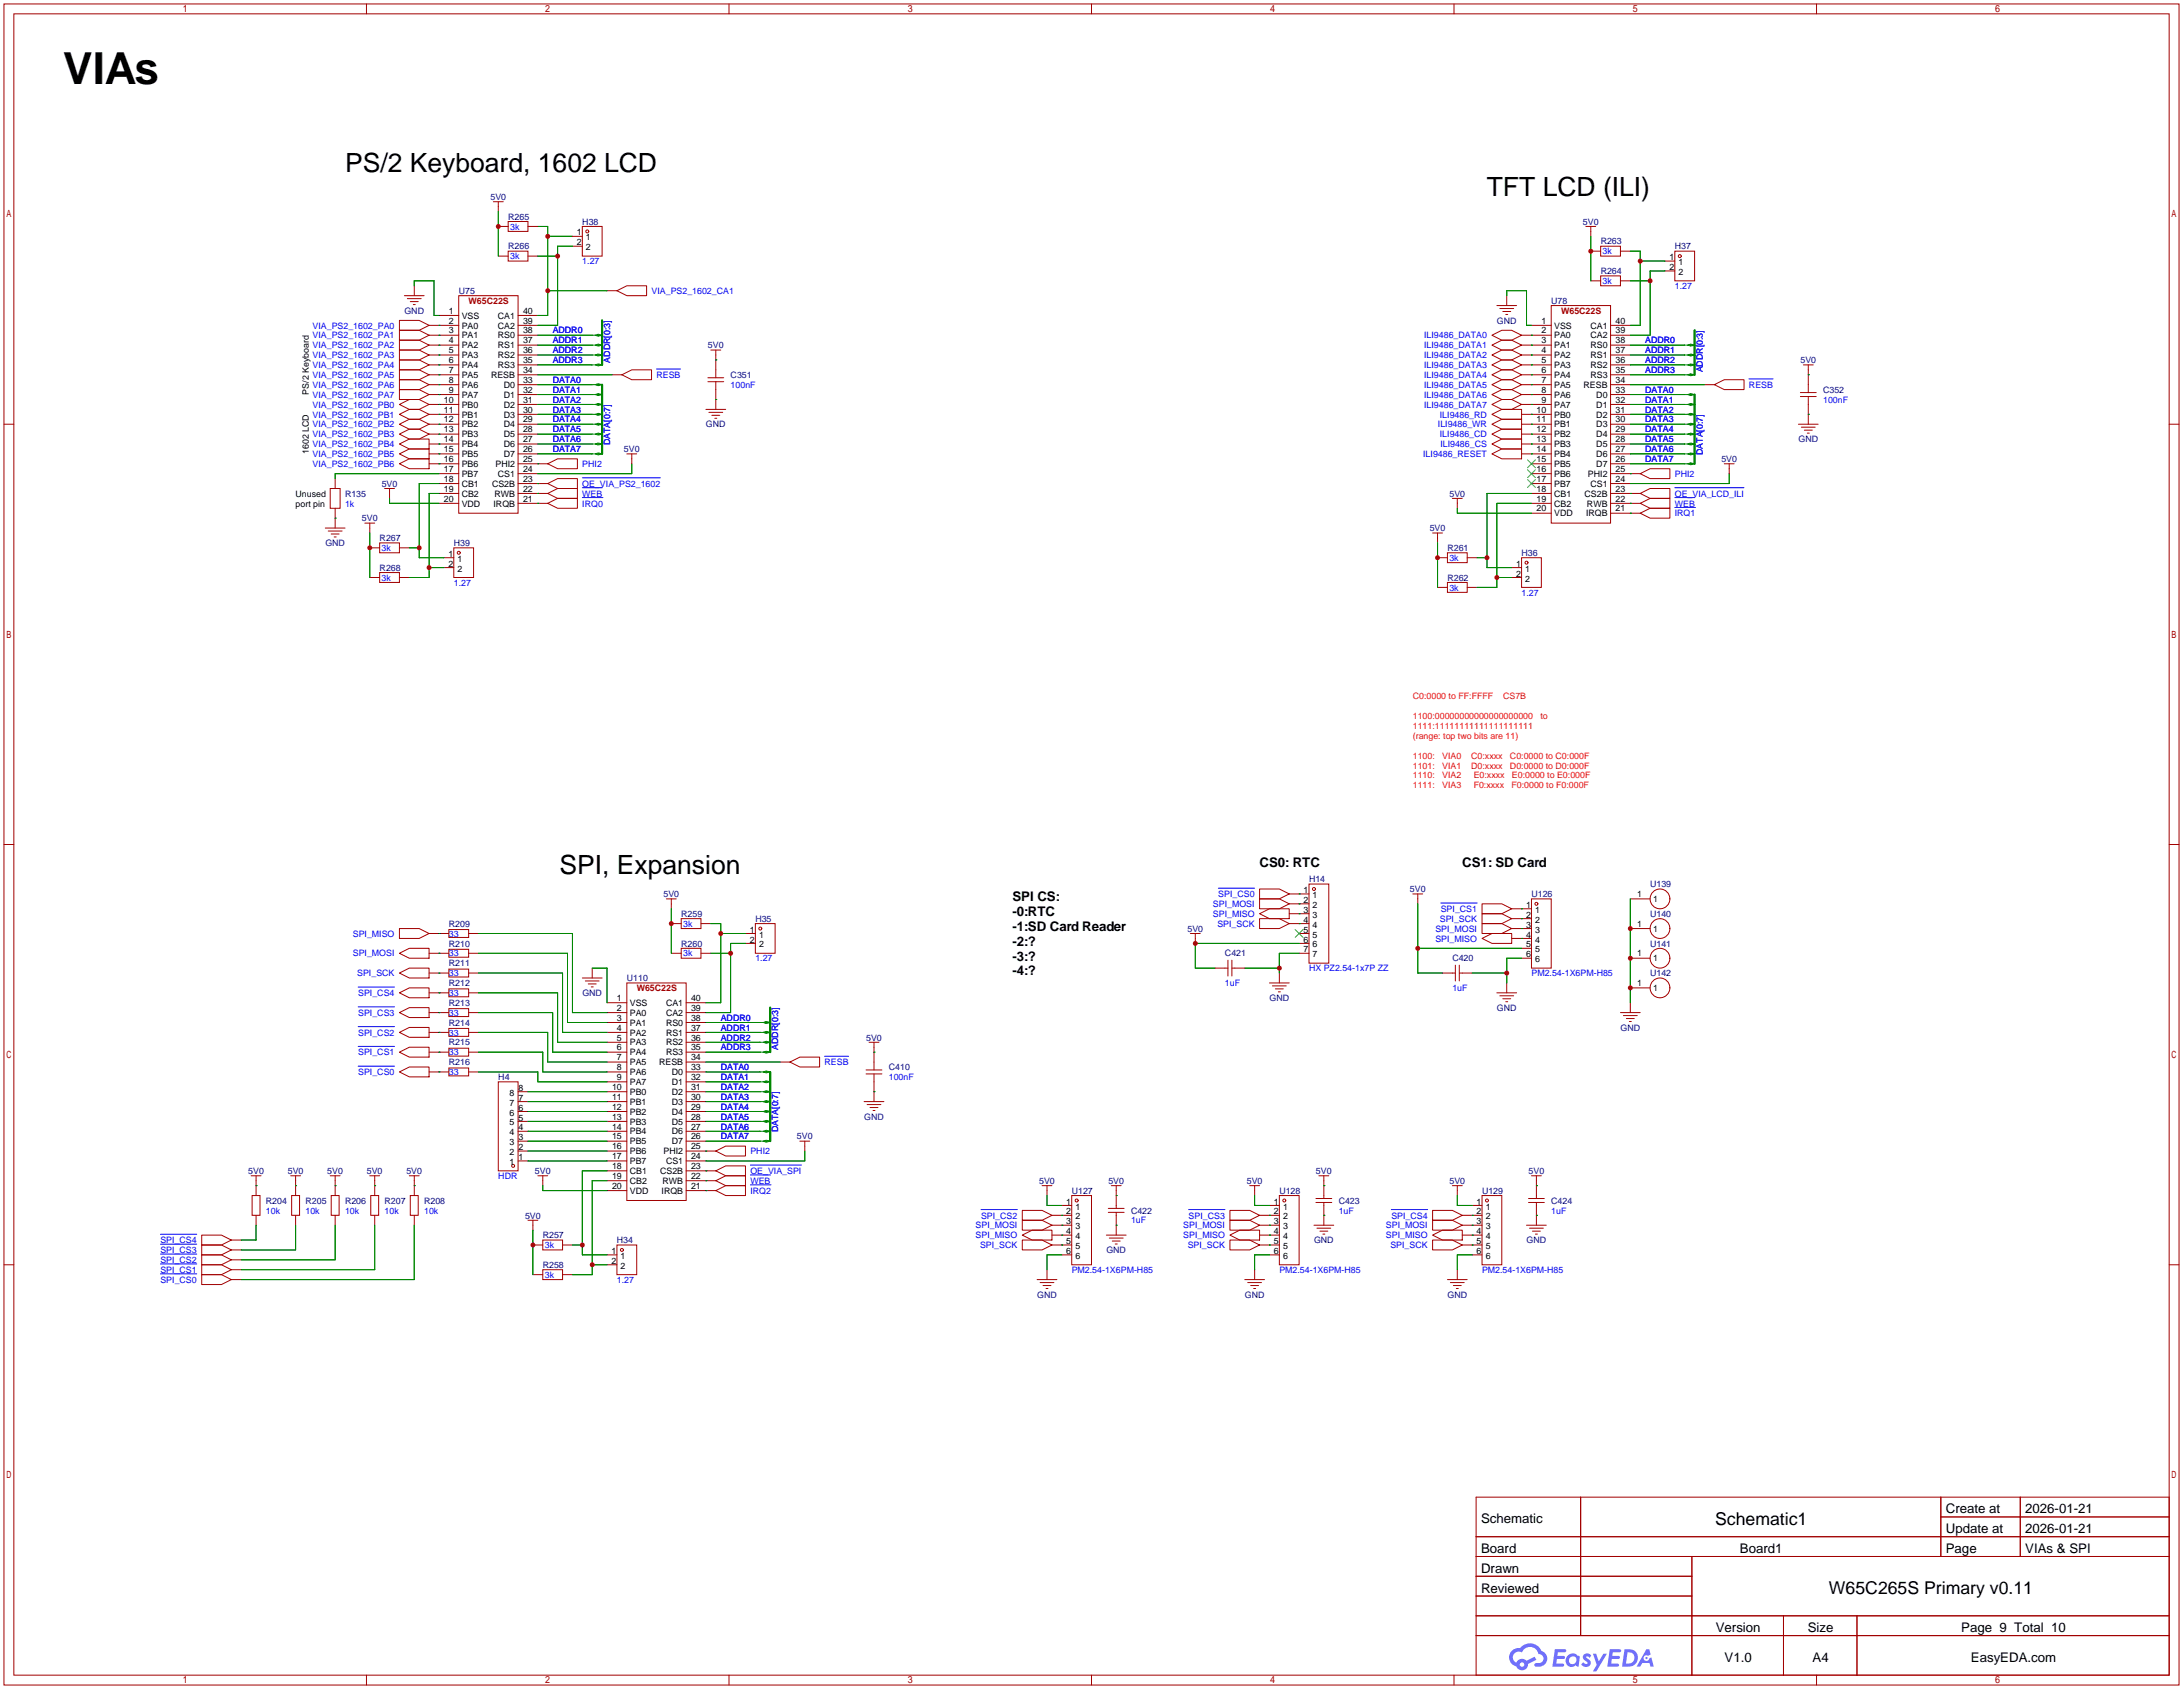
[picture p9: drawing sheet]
<svg xmlns="http://www.w3.org/2000/svg" width="561mm" height="434mm" viewBox="0 0 561 434" stroke-linecap="round" stroke-linejoin="round" font-family="sans-serif">
<defs><g id="words">
<text font-size="11.3" x="16.3" y="21.6">VIAs</text>
<g font-size="6.8">
<text x="88.6" y="44.1">PS/2 Keyboard, 1602 LCD</text>
<text x="382" y="50.5">TFT LCD (ILI)</text>
<text x="143.7" y="224.4">SPI, Expansion</text>
</g>
<g font-size="4.5">
<text x="440.6" y="391.6">Schematic1</text>
<text x="469.9" y="409.4">W65C265S Primary v0.11</text>
</g>
<g font-size="3.4">
<text x="323.6" y="222.6">CS0: RTC</text>
<text x="375.7" y="222.6">CS1: SD Card</text>
<text x="260.1" y="231.5">SPI CS:</text>
<text x="260.1" y="235.3">-0:RTC</text>
<text x="260.1" y="239.1">-1:SD Card Reader</text>
<text x="260.1" y="242.9">-2:?</text>
<text x="260.1" y="246.7">-3:?</text>
<text x="260.1" y="250.5">-4:?</text>
<text x="499.9" y="388.8">Create at</text>
<text x="520.3" y="388.8">2026-01-21</text>
<text x="380.5" y="391.3">Schematic</text>
<text x="499.9" y="393.8">Update at</text>
<text x="520.3" y="393.8">2026-01-21</text>
<text x="380.5" y="398.9">Board</text>
<text x="447" y="398.9">Board1</text>
<text x="499.9" y="398.9">Page</text>
<text x="520.3" y="398.9">VIAs &amp; SPI</text>
<text x="380.5" y="404">Drawn</text>
<text x="380.5" y="409.1">Reviewed</text>
<text x="440.8" y="419.2">Version</text>
<text x="464.4" y="419.2">Size</text>
<text x="503.9" y="419.2">Page 9 Total 10</text>
<text x="443.1" y="426.9">V1.0</text>
<text x="465.7" y="426.9">A4</text>
<text x="506.3" y="426.9">EasyEDA.com</text>
</g>
<g font-size="2.3" fill="#000080">
<text x="126" y="51.4">5V0</text>
<text x="130.6" y="56.4">R265</text>
<text x="149.6" y="57.7">H38</text>
<text x="406.7" y="57.7">5V0</text>
<text x="130.6" y="64.1">R266</text>
<text x="411.2" y="62.8">R263</text>
<text x="430.3" y="64.1">H37</text>
<text x="411.2" y="70.4">R264</text>
<text x="117.9" y="75.5">U75</text>
<text x="103.9" y="80.6">GND</text>
<text x="384.6" y="83.1">GND</text>
<text x="398.5" y="78">U78</text>
<text x="181.9" y="89.5">5V0</text>
<text x="462.5" y="93.3">5V0</text>
<text x="187.7" y="97.1">C351</text>
<text x="468.4" y="100.9">C352</text>
<text x="181.4" y="109.8">GND</text>
<text x="462" y="113.6">GND</text>
<text x="160.3" y="116.1">5V0</text>
<text x="442.2" y="118.7">5V0</text>
<text x="98.1" y="125">5V0</text>
<text x="88.6" y="127.6">R135</text>
<text x="372.4" y="127.6">5V0</text>
<text x="93" y="133.9">5V0</text>
<text x="367.3" y="136.5">5V0</text>
<text x="83.6" y="140.3">GND</text>
<text x="97.5" y="139">R267</text>
<text x="116.6" y="140.3">H39</text>
<text x="371.9" y="141.5">R261</text>
<text x="390.9" y="142.8">H36</text>
<text x="97.5" y="146.6">R268</text>
<text x="371.9" y="149.2">R262</text>
<text x="336.3" y="226.6">H14</text>
<text x="423.9" y="227.9">U139</text>
<text x="170.4" y="230.4">5V0</text>
<text x="362.2" y="229.2">5V0</text>
<text x="393.4" y="230.4">U126</text>
<text x="115.3" y="238.1">R209</text>
<text x="175" y="235.5">R259</text>
<text x="194.1" y="236.8">H35</text>
<text x="305.1" y="239.3">5V0</text>
<text x="423.9" y="235.5">U140</text>
<text x="115.3" y="243.1">R210</text>
<text x="175" y="243.1">R260</text>
<text x="314.7" y="245.7">C421</text>
<text x="423.9" y="243.1">U141</text>
<text x="115.3" y="248.2">R211</text>
<text x="373.1" y="246.9">C420</text>
<text x="423.9" y="250.8">U142</text>
<text x="115.3" y="253.3">R212</text>
<text x="149.6" y="255.8">GND</text>
<text x="161" y="252">U110</text>
<text x="326.2" y="257.1">GND</text>
<text x="115.3" y="258.4">R213</text>
<text x="115.3" y="263.5">R214</text>
<text x="384.6" y="259.6">GND</text>
<text x="115.3" y="268.5">R215</text>
<text x="222.5" y="267.3">5V0</text>
<text x="416.3" y="264.7">GND</text>
<text x="115.3" y="273.6">R216</text>
<text x="228.3" y="274.9">C410</text>
<text x="128" y="277.4">H4</text>
<text x="222" y="287.6">GND</text>
<text x="204.7" y="292.7">5V0</text>
<text x="63.8" y="301.6">5V0</text>
<text x="73.9" y="301.6">5V0</text>
<text x="84.1" y="301.6">5V0</text>
<text x="94.2" y="301.6">5V0</text>
<text x="104.4" y="301.6">5V0</text>
<text x="137.4" y="301.6">5V0</text>
<text x="267" y="304.1">5V0</text>
<text x="284.7" y="304.1">5V0</text>
<text x="320.3" y="304.1">5V0</text>
<text x="338.1" y="301.6">5V0</text>
<text x="372.4" y="304.1">5V0</text>
<text x="392.7" y="301.6">5V0</text>
<text x="68.3" y="309.2">R204</text>
<text x="78.5" y="309.2">R205</text>
<text x="88.6" y="309.2">R206</text>
<text x="98.8" y="309.2">R207</text>
<text x="109" y="309.2">R208</text>
<text x="275.3" y="306.6">U127</text>
<text x="290.6" y="311.7">C422</text>
<text x="328.7" y="306.6">U128</text>
<text x="343.9" y="309.2">C423</text>
<text x="380.7" y="306.6">U129</text>
<text x="398.5" y="309.2">C424</text>
<text x="134.9" y="313">5V0</text>
<text x="139.4" y="318.1">R257</text>
<text x="158.5" y="319.3">H34</text>
<text x="284.2" y="321.9">GND</text>
<text x="337.6" y="319.3">GND</text>
<text x="392.2" y="319.3">GND</text>
<text x="139.4" y="325.7">R258</text>
<text x="266.5" y="333.3">GND</text>
<text x="319.8" y="333.3">GND</text>
<text x="371.9" y="333.3">GND</text>
</g>
<g font-size="2.3" fill="#00f">
<text x="131.1" y="59">3k</text>
<text x="411.7" y="65.3">3k</text>
<text x="131.1" y="66.6">3k</text>
<text x="149.6" y="67.9">1.27</text>
<text x="167.4" y="75.5">VIA_PS2_1602_CA1</text>
<text x="411.7" y="73">3k</text>
<text x="430.3" y="74.2">1.27</text>
<text x="80.3" y="84.4">VIA_PS2_1602_PA0</text>
<text x="80.3" y="86.9">VIA_PS2_1602_PA1</text>
<text x="80.3" y="89.5">VIA_PS2_1602_PA2</text>
<text x="142" y="85.7">ADDR0</text>
<text x="142" y="88.2">ADDR1</text>
<text x="365.9" y="86.9">ILI9486_DATA0</text>
<text x="365.9" y="89.5">ILI9486_DATA1</text>
<text x="422.7" y="88.2">ADDR0</text>
<text x="80.3" y="92">VIA_PS2_1602_PA3</text>
<text x="80.3" y="94.5">VIA_PS2_1602_PA4</text>
<text x="142" y="90.7">ADDR2</text>
<text x="142" y="93.3">ADDR3</text>
<text x="156.8" y="93.1" transform="rotate(-90 156.8 93.1)">ADDR[0:3]</text>
<text x="365.9" y="92">ILI9486_DATA2</text>
<text x="365.9" y="94.5">ILI9486_DATA3</text>
<text x="422.7" y="90.7">ADDR1</text>
<text x="422.7" y="93.3">ADDR2</text>
<text x="422.7" y="95.8">ADDR3</text>
<text x="437.4" y="95.7" transform="rotate(-90 437.4 95.7)">ADDR[0:3]</text>
<text x="80.3" y="97.1">VIA_PS2_1602_PA5</text>
<text x="80.3" y="99.6">VIA_PS2_1602_PA6</text>
<text x="142" y="98.4">DATA0</text>
<text x="142" y="100.9">DATA1</text>
<text x="168.7" y="97.1">RESB</text>
<text x="187.7" y="99.6">100nF</text>
<text x="365.9" y="97.1">ILI9486_DATA4</text>
<text x="365.9" y="99.6">ILI9486_DATA5</text>
<text x="422.7" y="100.9">DATA0</text>
<text x="449.3" y="99.6">RESB</text>
<text x="80.3" y="102.2">VIA_PS2_1602_PA7</text>
<text x="80.3" y="107.2">VIA_PS2_1602_PB1</text>
<text x="80.3" y="104.7">VIA_PS2_1602_PB0</text>
<text x="142" y="103.4">DATA2</text>
<text x="142" y="106">DATA3</text>
<text x="365.9" y="102.2">ILI9486_DATA6</text>
<text x="365.9" y="104.7">ILI9486_DATA7</text>
<text x="369.9" y="107.2">ILI9486_RD</text>
<text x="422.7" y="103.4">DATA1</text>
<text x="422.7" y="106">DATA2</text>
<text x="468.4" y="103.4">100nF</text>
<text x="80.3" y="112.3">VIA_PS2_1602_PB3</text>
<text x="80.3" y="109.8">VIA_PS2_1602_PB2</text>
<text x="142" y="108.5">DATA4</text>
<text x="142" y="111.1">DATA5</text>
<text x="142" y="113.6">DATA6</text>
<text x="369.4" y="109.8">ILI9486_WR</text>
<text x="369.9" y="112.3">ILI9486_CD</text>
<text x="422.7" y="108.5">DATA3</text>
<text x="422.7" y="111.1">DATA4</text>
<text x="422.7" y="113.6">DATA5</text>
<text x="80.3" y="114.9">VIA_PS2_1602_PB4</text>
<text x="80.3" y="117.4">VIA_PS2_1602_PB5</text>
<text x="80.3" y="119.9">VIA_PS2_1602_PB6</text>
<text x="142" y="116.1">DATA7</text>
<text x="149.6" y="119.9">PHI2</text>
<text x="156.8" y="114.3" transform="rotate(-90 156.8 114.3)">DATA[0:7]</text>
<text x="365.6" y="117.4">ILI9486_RESET</text>
<text x="370" y="114.9">ILI9486_CS</text>
<text x="422.7" y="116.1">DATA6</text>
<text x="422.7" y="118.7">DATA7</text>
<text x="437.4" y="116.9" transform="rotate(-90 437.4 116.9)">DATA[0:7]</text>
<text x="149.6" y="125">OE_VIA_PS2_1602</text>
<text x="430.3" y="122.5">PHI2</text>
<text x="88.6" y="130.1">1k</text>
<text x="149.6" y="127.6">WEB</text>
<text x="149.6" y="130.1">IRQ0</text>
<text x="430.3" y="130.1">WEB</text>
<text x="430.3" y="127.6">OE_VIA_LCD_ILI</text>
<text x="430.3" y="132.6">IRQ1</text>
<text x="98" y="141.5">3k</text>
<text x="98" y="149.2">3k</text>
<text x="372.4" y="144.1">3k</text>
<text x="116.6" y="150.4">1.27</text>
<text x="372.4" y="151.7">3k</text>
<text x="390.9" y="153">1.27</text>
<text x="311.6" y="233">SPI_MOSI</text>
<text x="313" y="230.4">SPI_CS0</text>
<text x="175.5" y="238.1">3k</text>
<text x="311.6" y="235.5">SPI_MISO</text>
<text x="312.7" y="238.1">SPI_SCK</text>
<text x="368.8" y="239.3">SPI_MOSI</text>
<text x="369.9" y="236.8">SPI_SCK</text>
<text x="370.1" y="234.2">SPI_CS1</text>
<text x="90.6" y="240.6">SPI_MISO</text>
<text x="90.6" y="245.7">SPI_MOSI</text>
<text x="115.3" y="240.6">33</text>
<text x="115.3" y="245.7">33</text>
<text x="175.5" y="245.7">3k</text>
<text x="368.8" y="241.9">SPI_MISO</text>
<text x="91.8" y="250.8">SPI_SCK</text>
<text x="115.3" y="250.8">33</text>
<text x="194.1" y="246.9">1.27</text>
<text x="336.3" y="249.5">HX PZ2.54-1x7P ZZ</text>
<text x="393.4" y="250.8">PM2.54-1X6PM-H85</text>
<text x="92" y="255.8">SPI_CS4</text>
<text x="115.3" y="255.8">33</text>
<text x="314.7" y="253.3">1uF</text>
<text x="373.1" y="254.6">1uF</text>
<text x="92" y="260.9">SPI_CS3</text>
<text x="115.3" y="260.9">33</text>
<text x="185.2" y="262.2">ADDR0</text>
<text x="92" y="266">SPI_CS2</text>
<text x="115.3" y="266">33</text>
<text x="185.2" y="264.7">ADDR1</text>
<text x="185.2" y="267.3">ADDR2</text>
<text x="185.2" y="269.8">ADDR3</text>
<text x="200" y="269.7" transform="rotate(-90 200 269.7)">ADDR[0:3]</text>
<text x="92" y="271.1">SPI_CS1</text>
<text x="115.3" y="271.1">33</text>
<text x="185.2" y="274.9">DATA0</text>
<text x="211.8" y="273.6">RESB</text>
<text x="92" y="276.2">SPI_CS0</text>
<text x="115.3" y="276.2">33</text>
<text x="185.2" y="277.4">DATA1</text>
<text x="185.2" y="280">DATA2</text>
<text x="228.3" y="277.4">100nF</text>
<text x="185.2" y="282.5">DATA3</text>
<text x="185.2" y="285">DATA4</text>
<text x="185.2" y="287.6">DATA5</text>
<text x="185.2" y="290.1">DATA6</text>
<text x="185.2" y="292.7">DATA7</text>
<text x="200" y="290.9" transform="rotate(-90 200 290.9)">DATA[0:7]</text>
<text x="192.8" y="296.5">PHI2</text>
<text x="128" y="302.8">HDR</text>
<text x="192.8" y="304.1">WEB</text>
<text x="192.8" y="301.6">OE_VIA_SPI</text>
<text x="68.3" y="311.7">10k</text>
<text x="78.5" y="311.7">10k</text>
<text x="88.6" y="311.7">10k</text>
<text x="98.8" y="311.7">10k</text>
<text x="109" y="311.7">10k</text>
<text x="192.8" y="306.6">IRQ2</text>
<text x="343.9" y="311.7">1uF</text>
<text x="398.5" y="311.7">1uF</text>
<text x="250.7" y="315.5">SPI_MOSI</text>
<text x="252" y="313">SPI_CS2</text>
<text x="290.6" y="314.3">1uF</text>
<text x="304" y="315.5">SPI_MOSI</text>
<text x="305.4" y="313">SPI_CS3</text>
<text x="356.1" y="315.5">SPI_MOSI</text>
<text x="357.4" y="313">SPI_CS4</text>
<text x="41.2" y="319.3">SPI_CS4</text>
<text x="41.2" y="321.9">SPI_CS3</text>
<text x="140" y="320.6">3k</text>
<text x="250.7" y="318.1">SPI_MISO</text>
<text x="251.8" y="320.6">SPI_SCK</text>
<text x="304" y="318.1">SPI_MISO</text>
<text x="305.1" y="320.6">SPI_SCK</text>
<text x="356.1" y="318.1">SPI_MISO</text>
<text x="357.2" y="320.6">SPI_SCK</text>
<text x="41.2" y="324.4">SPI_CS2</text>
<text x="41.2" y="327">SPI_CS1</text>
<text x="41.2" y="329.5">SPI_CS0</text>
<text x="140" y="328.2">3k</text>
<text x="158.5" y="329.5">1.27</text>
<text x="275.3" y="327">PM2.54-1X6PM-H85</text>
<text x="328.7" y="327">PM2.54-1X6PM-H85</text>
<text x="380.7" y="327">PM2.54-1X6PM-H85</text>
</g>
<g font-size="2.3">
<text x="148.2" y="60.5">1</text>
<text x="148.2" y="63">2</text>
<text x="150.5" y="61.8">1</text>
<text x="150.5" y="64.3">2</text>
<text x="428.9" y="66.8">1</text>
<text x="428.9" y="69.4">2</text>
<text x="431.2" y="68.1">1</text>
<text x="431.2" y="70.6">2</text>
<text x="115.3" y="80.6">1</text>
<text x="115.3" y="83.1">2</text>
<text x="118.6" y="81.8">VSS</text>
<text x="127.9" y="81.8">CA1</text>
<text x="134.4" y="83.1">39</text>
<text x="134.4" y="80.6">40</text>
<text x="396" y="83.1">1</text>
<text x="415" y="83.1">40</text>
<text x="115.3" y="85.7">3</text>
<text x="115.3" y="88.2">4</text>
<text x="118.6" y="84.4">PA0</text>
<text x="118.6" y="86.9">PA1</text>
<text x="118.6" y="89.5">PA2</text>
<text x="127.9" y="89.5">RS1</text>
<text x="127.9" y="86.9">RS0</text>
<text x="127.9" y="84.4">CA2</text>
<text x="134.4" y="88.2">37</text>
<text x="134.4" y="85.7">38</text>
<text x="396" y="85.7">2</text>
<text x="396" y="88.2">3</text>
<text x="399.3" y="84.4">VSS</text>
<text x="399.3" y="86.9">PA0</text>
<text x="399.3" y="89.5">PA1</text>
<text x="408.6" y="89.5">RS0</text>
<text x="408.6" y="86.9">CA2</text>
<text x="408.6" y="84.4">CA1</text>
<text x="415" y="88.2">38</text>
<text x="415" y="85.7">39</text>
<text x="115.3" y="90.7">5</text>
<text x="115.3" y="93.3">6</text>
<text x="115.3" y="95.8">7</text>
<text x="118.6" y="92">PA3</text>
<text x="118.6" y="94.5">PA4</text>
<text x="127.9" y="94.5">RS3</text>
<text x="127.9" y="92">RS2</text>
<text x="134.4" y="95.8">34</text>
<text x="134.4" y="93.3">35</text>
<text x="134.4" y="90.7">36</text>
<text x="396" y="90.7">4</text>
<text x="396" y="93.3">5</text>
<text x="396" y="95.8">6</text>
<text x="399.3" y="92">PA2</text>
<text x="399.3" y="94.5">PA3</text>
<text x="408.6" y="94.5">RS2</text>
<text x="408.6" y="92">RS1</text>
<text x="415" y="95.8">35</text>
<text x="415" y="93.3">36</text>
<text x="415" y="90.7">37</text>
<text x="79.3" y="101.3" transform="rotate(-90 79.3 101.3)">PS/2 Keyboard</text>
<text x="115.3" y="98.4">8</text>
<text x="115.3" y="100.9">9</text>
<text x="118.6" y="97.1">PA5</text>
<text x="118.6" y="99.6">PA6</text>
<text x="126.2" y="97.1">RESB</text>
<text x="129.4" y="99.6">D0</text>
<text x="134.4" y="100.9">32</text>
<text x="134.4" y="98.4">33</text>
<text x="396" y="98.4">7</text>
<text x="396" y="100.9">8</text>
<text x="399.3" y="97.1">PA4</text>
<text x="399.3" y="99.6">PA5</text>
<text x="406.8" y="99.6">RESB</text>
<text x="408.6" y="97.1">RS3</text>
<text x="415" y="100.9">33</text>
<text x="415" y="98.4">34</text>
<text x="114.1" y="103.4">10</text>
<text x="114.1" y="106">11</text>
<text x="118.6" y="102.2">PA7</text>
<text x="118.6" y="104.7">PB0</text>
<text x="118.6" y="107.2">PB1</text>
<text x="129.4" y="107.2">D3</text>
<text x="129.4" y="104.7">D2</text>
<text x="129.4" y="102.2">D1</text>
<text x="134.4" y="106">30</text>
<text x="134.4" y="103.4">31</text>
<text x="394.7" y="106">10</text>
<text x="396" y="103.4">9</text>
<text x="399.3" y="102.2">PA6</text>
<text x="399.3" y="104.7">PA7</text>
<text x="399.3" y="107.2">PB0</text>
<text x="410.1" y="107.2">D2</text>
<text x="410.1" y="104.7">D1</text>
<text x="410.1" y="102.2">D0</text>
<text x="415" y="106">31</text>
<text x="415" y="103.4">32</text>
<text x="114.1" y="108.5">12</text>
<text x="114.1" y="111.1">13</text>
<text x="114.1" y="113.6">14</text>
<text x="118.6" y="109.8">PB2</text>
<text x="118.6" y="112.3">PB3</text>
<text x="129.4" y="112.3">D5</text>
<text x="129.4" y="109.8">D4</text>
<text x="134.4" y="113.6">27</text>
<text x="134.4" y="111.1">28</text>
<text x="134.4" y="108.5">29</text>
<text x="394.7" y="108.5">11</text>
<text x="394.7" y="111.1">12</text>
<text x="394.7" y="113.6">13</text>
<text x="399.3" y="109.8">PB1</text>
<text x="399.3" y="112.3">PB2</text>
<text x="410.1" y="112.3">D4</text>
<text x="410.1" y="109.8">D3</text>
<text x="415" y="113.6">28</text>
<text x="415" y="111.1">29</text>
<text x="415" y="108.5">30</text>
<text x="79.3" y="116.6" transform="rotate(-90 79.3 116.6)">1602 LCD</text>
<text x="114.1" y="116.1">15</text>
<text x="114.1" y="118.7">16</text>
<text x="118.6" y="114.9">PB4</text>
<text x="118.6" y="117.4">PB5</text>
<text x="118.6" y="119.9">PB6</text>
<text x="127.3" y="119.9">PHI2</text>
<text x="129.4" y="117.4">D7</text>
<text x="129.4" y="114.9">D6</text>
<text x="134.4" y="118.7">25</text>
<text x="134.4" y="116.1">26</text>
<text x="394.7" y="116.1">14</text>
<text x="394.7" y="118.7">15</text>
<text x="399.3" y="114.9">PB3</text>
<text x="399.3" y="117.4">PB4</text>
<text x="399.3" y="119.9">PB5</text>
<text x="410.1" y="119.9">D7</text>
<text x="410.1" y="117.4">D6</text>
<text x="410.1" y="114.9">D5</text>
<text x="415" y="118.7">26</text>
<text x="415" y="116.1">27</text>
<text x="114.1" y="121.2">17</text>
<text x="114.1" y="123.8">18</text>
<text x="118.6" y="122.5">PB7</text>
<text x="118.6" y="125">CB1</text>
<text x="126.4" y="125">CS2B</text>
<text x="127.9" y="122.5">CS1</text>
<text x="134.4" y="123.8">23</text>
<text x="134.4" y="121.2">24</text>
<text x="394.7" y="121.2">16</text>
<text x="394.7" y="123.8">17</text>
<text x="399.3" y="122.5">PB6</text>
<text x="399.3" y="125">PB7</text>
<text x="408" y="122.5">PHI2</text>
<text x="408.6" y="125">CS1</text>
<text x="415" y="123.8">24</text>
<text x="415" y="121.2">25</text>
<text x="75.9" y="127.6">Unused</text>
<text x="75.9" y="130.1">port pin</text>
<text x="114.1" y="126.3">19</text>
<text x="114.1" y="128.8">20</text>
<text x="118.6" y="127.6">CB2</text>
<text x="118.6" y="130.1">VDD</text>
<text x="126.8" y="130.1">IRQB</text>
<text x="127" y="127.6">RWB</text>
<text x="134.4" y="128.8">21</text>
<text x="134.4" y="126.3">22</text>
<text x="394.7" y="126.3">18</text>
<text x="394.7" y="128.8">19</text>
<text x="394.7" y="131.4">20</text>
<text x="399.3" y="127.6">CB1</text>
<text x="399.3" y="130.1">CB2</text>
<text x="407.1" y="127.6">CS2B</text>
<text x="407.7" y="130.1">RWB</text>
<text x="415" y="131.4">21</text>
<text x="415" y="128.8">22</text>
<text x="415" y="126.3">23</text>
<text x="399.3" y="132.6">VDD</text>
<text x="407.5" y="132.6">IRQB</text>
<text x="115.2" y="143">1</text>
<text x="115.2" y="145.6">2</text>
<text x="117.5" y="144.3">1</text>
<text x="117.5" y="146.8">2</text>
<text x="389.5" y="145.6">1</text>
<text x="389.5" y="148.1">2</text>
<text x="391.8" y="146.8">1</text>
<text x="391.8" y="149.4">2</text>
<text x="334.9" y="229.4">1</text>
<text x="334.9" y="231.9">2</text>
<text x="337.2" y="230.7">1</text>
<text x="337.2" y="233.2">2</text>
<text x="392.1" y="233.2">1</text>
<text x="420.6" y="230.4">1</text>
<text x="424.7" y="231.7">1</text>
<text x="192.7" y="239.6">1</text>
<text x="334.9" y="234.5">3</text>
<text x="334.9" y="237">4</text>
<text x="334.9" y="239.6">5</text>
<text x="337.2" y="235.7">3</text>
<text x="337.2" y="238.3">4</text>
<text x="392.1" y="235.7">2</text>
<text x="392.1" y="238.3">3</text>
<text x="394.4" y="234.5">1</text>
<text x="394.4" y="237">2</text>
<text x="394.4" y="239.6">3</text>
<text x="420.6" y="238.1">1</text>
<text x="424.7" y="239.3">1</text>
<text x="192.7" y="242.1">2</text>
<text x="195" y="240.8">1</text>
<text x="195" y="243.4">2</text>
<text x="334.9" y="242.1">6</text>
<text x="334.9" y="244.6">7</text>
<text x="337.2" y="240.8">5</text>
<text x="337.2" y="243.4">6</text>
<text x="337.2" y="245.9">7</text>
<text x="392.1" y="240.8">4</text>
<text x="392.1" y="243.4">5</text>
<text x="392.1" y="245.9">6</text>
<text x="394.4" y="242.1">4</text>
<text x="394.4" y="244.6">5</text>
<text x="420.6" y="245.7">1</text>
<text x="394.4" y="247.2">6</text>
<text x="424.7" y="246.9">1</text>
<text x="158.5" y="257.1">1</text>
<text x="177.5" y="257.1">40</text>
<text x="420.6" y="253.3">1</text>
<text x="424.7" y="254.6">1</text>
<text x="158.5" y="259.6">2</text>
<text x="158.5" y="262.2">3</text>
<text x="161.8" y="258.4">VSS</text>
<text x="161.8" y="260.9">PA0</text>
<text x="161.8" y="263.5">PA1</text>
<text x="171.1" y="263.5">RS0</text>
<text x="171.1" y="260.9">CA2</text>
<text x="171.1" y="258.4">CA1</text>
<text x="177.5" y="262.2">38</text>
<text x="177.5" y="259.6">39</text>
<text x="158.5" y="264.7">4</text>
<text x="158.5" y="267.3">5</text>
<text x="158.5" y="269.8">6</text>
<text x="161.8" y="266">PA2</text>
<text x="161.8" y="268.5">PA3</text>
<text x="171.1" y="268.5">RS2</text>
<text x="171.1" y="266">RS1</text>
<text x="177.5" y="269.8">35</text>
<text x="177.5" y="267.3">36</text>
<text x="177.5" y="264.7">37</text>
<text x="158.5" y="272.3">7</text>
<text x="158.5" y="274.9">8</text>
<text x="161.8" y="271.1">PA4</text>
<text x="161.8" y="273.6">PA5</text>
<text x="169.3" y="273.6">RESB</text>
<text x="171.1" y="271.1">RS3</text>
<text x="177.5" y="274.9">33</text>
<text x="177.5" y="272.3">34</text>
<text x="130.9" y="281.5">8</text>
<text x="133.2" y="280.2">8</text>
<text x="157.2" y="280">10</text>
<text x="158.5" y="277.4">9</text>
<text x="161.8" y="276.2">PA6</text>
<text x="161.8" y="278.7">PA7</text>
<text x="161.8" y="281.2">PB0</text>
<text x="172.6" y="281.2">D2</text>
<text x="172.6" y="278.7">D1</text>
<text x="172.6" y="276.2">D0</text>
<text x="177.5" y="280">31</text>
<text x="177.5" y="277.4">32</text>
<text x="130.9" y="286.5">6</text>
<text x="130.9" y="284">7</text>
<text x="133.2" y="287.8">5</text>
<text x="133.2" y="285.3">6</text>
<text x="133.2" y="282.7">7</text>
<text x="157.2" y="282.5">11</text>
<text x="157.2" y="285">12</text>
<text x="157.2" y="287.6">13</text>
<text x="161.8" y="283.8">PB1</text>
<text x="161.8" y="286.3">PB2</text>
<text x="172.6" y="286.3">D4</text>
<text x="172.6" y="283.8">D3</text>
<text x="177.5" y="287.6">28</text>
<text x="177.5" y="285">29</text>
<text x="177.5" y="282.5">30</text>
<text x="130.9" y="291.6">4</text>
<text x="130.9" y="289.1">5</text>
<text x="133.2" y="292.9">3</text>
<text x="133.2" y="290.4">4</text>
<text x="157.2" y="290.1">14</text>
<text x="157.2" y="292.7">15</text>
<text x="161.8" y="288.9">PB3</text>
<text x="161.8" y="291.4">PB4</text>
<text x="161.8" y="293.9">PB5</text>
<text x="172.6" y="293.9">D7</text>
<text x="172.6" y="291.4">D6</text>
<text x="172.6" y="288.9">D5</text>
<text x="177.5" y="292.7">26</text>
<text x="177.5" y="290.1">27</text>
<text x="130.9" y="299.2">1</text>
<text x="130.9" y="296.7">2</text>
<text x="130.9" y="294.2">3</text>
<text x="133.2" y="298">1</text>
<text x="133.2" y="295.4">2</text>
<text x="157.2" y="295.2">16</text>
<text x="157.2" y="297.7">17</text>
<text x="161.8" y="296.5">PB6</text>
<text x="161.8" y="299">PB7</text>
<text x="170.5" y="296.5">PHI2</text>
<text x="171.1" y="299">CS1</text>
<text x="177.5" y="297.7">24</text>
<text x="177.5" y="295.2">25</text>
<text x="157.2" y="300.3">18</text>
<text x="157.2" y="302.8">19</text>
<text x="157.2" y="305.4">20</text>
<text x="161.8" y="301.6">CB1</text>
<text x="161.8" y="304.1">CB2</text>
<text x="169.6" y="301.6">CS2B</text>
<text x="170.2" y="304.1">RWB</text>
<text x="177.5" y="305.4">21</text>
<text x="177.5" y="302.8">22</text>
<text x="177.5" y="300.3">23</text>
<text x="161.8" y="306.6">VDD</text>
<text x="170" y="306.6">IRQB</text>
<text x="273.9" y="309.4">1</text>
<text x="273.9" y="311.9">2</text>
<text x="276.3" y="310.7">1</text>
<text x="327.3" y="309.4">1</text>
<text x="327.3" y="311.9">2</text>
<text x="329.6" y="310.7">1</text>
<text x="379.4" y="309.4">1</text>
<text x="379.4" y="311.9">2</text>
<text x="381.7" y="310.7">1</text>
<text x="273.9" y="314.5">3</text>
<text x="273.9" y="317">4</text>
<text x="276.3" y="313.2">2</text>
<text x="276.3" y="315.8">3</text>
<text x="327.3" y="314.5">3</text>
<text x="327.3" y="317">4</text>
<text x="329.6" y="313.2">2</text>
<text x="329.6" y="315.8">3</text>
<text x="379.4" y="314.5">3</text>
<text x="379.4" y="317">4</text>
<text x="381.7" y="313.2">2</text>
<text x="381.7" y="315.8">3</text>
<text x="157.1" y="322.1">1</text>
<text x="159.4" y="323.4">1</text>
<text x="273.9" y="319.6">5</text>
<text x="273.9" y="322.1">6</text>
<text x="276.3" y="318.3">4</text>
<text x="276.3" y="320.8">5</text>
<text x="276.3" y="323.4">6</text>
<text x="327.3" y="319.6">5</text>
<text x="327.3" y="322.1">6</text>
<text x="329.6" y="318.3">4</text>
<text x="329.6" y="320.8">5</text>
<text x="329.6" y="323.4">6</text>
<text x="379.4" y="319.6">5</text>
<text x="379.4" y="322.1">6</text>
<text x="381.7" y="318.3">4</text>
<text x="381.7" y="320.8">5</text>
<text x="381.7" y="323.4">6</text>
<text x="157.1" y="324.6">2</text>
<text x="159.4" y="325.9">2</text>
</g>
<g font-size="2.3" fill="#a00000">
<text x="120.4" y="78">W65C22S</text>
<text x="401.1" y="80.6">W65C22S</text>
<text x="163.6" y="254.6">W65C22S</text>
</g>
<g font-size="2.3" fill="#f00">
<text x="363" y="179.6">C0:0000 to FF:FFFF</text>
<text x="386.2" y="179.6">CS7B</text>
<text x="363" y="184.7">1100:00000000000000000000</text>
<text x="395.8" y="184.7">to</text>
<text x="363" y="187.3">1111:11111111111111111111</text>
<text x="363" y="189.8">(range: top two bits are 11)</text>
<text x="363" y="194.9">1100:</text>
<text x="363" y="197.4">1101:</text>
<text x="370.5" y="194.9">VIA0</text>
<text x="370.5" y="197.4">VIA1</text>
<text x="378" y="194.9">C0:xxxx</text>
<text x="378" y="197.4">D0:xxxx</text>
<text x="387.9" y="194.9">C0:0000 to C0:000F</text>
<text x="387.9" y="197.4">D0:0000 to D0:000F</text>
<text x="363" y="200">1110:</text>
<text x="363" y="202.5">1111:</text>
<text x="370.5" y="200">VIA2</text>
<text x="370.5" y="202.5">VIA3</text>
<text x="378.6" y="200">E0:xxxx</text>
<text x="378.6" y="202.5">F0:xxxx</text>
<text x="388.3" y="202.5">F0:0000 to F0:000F</text>
<text x="388.4" y="200">E0:0000 to E0:000F</text>
</g>
</g></defs>
<g fill="none" stroke="#a10000" stroke-width=".26">
<path d="M1 1h558.8v431.8h-558.8zM3.6 3.6h553.7v426.7h-553.7zM94.1 1v2.6M187.3 1v2.6M280.4 1v2.6M373.5 1v2.6M466.7 1v2.6M1 109h2.6M557.3 109h2.5M1 216.9h2.6M557.3 216.9h2.5M1 324.9h2.6"/>
<path d="M557.3 324.9h2.5M379.2 384.6h178.1v45.7h-178.1zM379.2 394.7h178.1M379.2 399.8h178.1M406.1 384.6v35.5M434.7 399.8v30.5M498.6 384.6v15.2M498.6 389.6h58.7M519 384.6v15.2M379.2 404.9h55.5M379.2 415h178.1M379.2 410h55.5"/>
<path d="M458.2 415v15.3M477.1 415v15.3M94.1 430.3v2.5M187.3 430.3v2.5M280.4 430.3v2.5M373.5 430.3v2.5M379.2 420.1h178.1M466.7 430.3v2.5"/>
</g>
<g fill="#5487ff">
<path d="M407 425a1.3 1.3 0 0 1 1.8 .2l-.4 .7a.47 .47 0 0 0-.4-.5 .47 .47 0 0 0-.5 .3l.1 .1a1.28 1.28 0 0 1 .8 2 1.53 1.53 0 0 1-2.2-.2l.5-.6 .8 .4a.31 .31 0 0 0 .4-.3 .31 .31 0 0 0-.3-.3 1.12 1.12 0 0 1-.6-1.8z"/>
<path d="M409.2 424.8h.9l.6 1.9 1.2-1.9h.9l-2.7 4.5h-.9l1-1.7z"/>
<path d="M399.5 423.6h2.2a.46 .46 0 0 1 .5 .1 .46 .46 0 0 1 .1 .5l-.3 .2h-1.8l-.1 .9h1.6l.3 .2a.4 .4 0 0 1-.3 .6h-1.7l-.2 1.2h1.6a.39 .39 0 0 1 .5 .4 .39 .39 0 0 1-.4 .4h-2.7z"/>
<path d="M413.6 423.6h2.5a.4 .4 0 0 1 .4 .4 .4 .4 0 0 1-.4 .4h-1.8l-.1 .9h1.6l.3 .2a.4 .4 0 0 1-.3 .6h-1.7l-.2 1.2h1.7a.39 .39 0 0 1 .4 .4 .39 .39 0 0 1-.4 .4h-2.7z"/>
<path d="M423 423.6h.7l.4 1.4-.7 .3a.75 .75 0 0 0-1.1 .3 .75 .75 0 0 0 .5 1 .75 .75 0 0 0 .9-.6l.5-.3 .7 2.4h-.9l-.2-1h-1.9l-.5 1h-.9z"/>
<path d="M417.4 423.6l-.7 4.5h1.5a2.27 2.27 0 0 0 2.6-2.3 2.27 2.27 0 0 0-2.7-2.2zM418.1 424.4a1.5 1.5 0 0 1 1.8 1.5 1.5 1.5 0 0 1-1.9 1.4h-.3z"/>
<path d="M402.8 425.2a1.6 1.6 0 0 0-.3 2.3 1.6 1.6 0 0 0 2.3 .2l.8 .4 .3-2.5-.2-.3h-.5a1.58 1.58 0 0 0-2.4-.1zM403.4 425.8a.99 .99 0 0 1 1.6 .5 .99 .99 0 0 1-1.3 1.1 .98 .98 0 0 1-.3-1.6z"/>
<path d="M388.4 424a2.37 2.37 0 0 0 1.2 4 1.54 1.54 0 0 0 1.7 1 1.54 1.54 0 0 0 1.3-1.6l2.1-1.1-.5-.8-2 1.1a1.57 1.57 0 0 0-2.6 .5 1.5 1.5 0 0 1-.8-2.1 1.5 1.5 0 0 1 2.2-.6 2.27 2.27 0 0 1 2.3-1.4 2.27 2.27 0 0 1 2 1.9 1.16 1.16 0 0 1 1.2 1.1 1.16 1.16 0 0 1-1.1 1.2h-.6a.47 .47 0 0 0-.6 .4 .47 .47 0 0 0 .4 .5 2.14 2.14 0 0 0 2.7-1.3 2.14 2.14 0 0 0-1.3-2.8 3.2 3.2 0 0 0-5.5-.7l-1.1 .1zM390.4 427.6a.6 .6 0 0 1 1.2 0 .6 .6 0 0 1-1.2 0z"/>
<circle cx="423" cy="425.9" r=".28"/>
</g>
<g fill="none" stroke="#a10000" stroke-width=".26">
<path d="M126.7 51.8h2.6M128 58.2h2.6M128 51.8v2.6M130.6 56.9h5v2.5h-5zM135.6 58.2h2.6M149.6 58.2h5.1v7.6h-5.1zM407.4 58.2h2.6M408.7 58.2v2.5M103.9 75.9h5.1M104.6 76.7h3.6M105.4 77.5h2M106.2 78.2h.5"/>
<path d="M106.4 73.4v2.5M117.9 75.9h15.2v55.9h-15.2zM128 65.8h2.6M130.6 64.5h5v2.6h-5zM135.6 65.8h2.6M147.1 60.7h2.5M147.1 63.2h2.5M156 74.7h2.5M158.5 74.7l2.5-1.3h5.1v2.5h-5.1zM384.6 78.5h5M385.3 79.2h3.6M387.1 75.9v2.6"/>
<path d="M398.5 78.5h15.3v55.9h-15.3zM408.7 64.5h2.5M408.7 72.1h2.5M411.2 63.2h5.1v2.6h-5.1zM411.2 70.9h5.1v2.5h-5.1zM416.3 64.5h2.5M416.3 72.1h2.5M427.7 67.1h2.6M427.7 69.6h2.6M430.3 64.5h5.1v7.6h-5.1zM102.6 82.3h5.1l2.5 1.3-2.5 1.2h-5.1zM102.6 84.8h5.1l2.5 1.3-2.5 1.3h-5.1z"/>
<path d="M102.6 87.4h5.1l2.5 1.2-2.5 1.3h-5.1zM102.6 89.9h5.1l2.5 1.3-2.5 1.3h-5.1zM102.6 92.5h5.1l2.5 1.2-2.5 1.3h-5.1zM102.6 95h5.1l2.5 1.3-2.5 1.2h-5.1zM102.6 97.5h5.1l2.5 1.3-2.5 1.3h-5.1zM110.2 83.6h7.7M110.2 86.1h7.7M110.2 88.6h7.7M110.2 91.2h7.7M110.2 93.7h7.7M110.2 96.3h7.7M110.2 98.8h7.7"/>
<path d="M112.8 81h5.1M133.1 81h5.1M133.1 83.6h5.1M133.1 86.1h5.1M133.1 88.6h5.1M133.1 91.2h5.1M133.1 93.7h5.1M133.1 96.3h5.1M133.1 98.8h5.1M157.2 96.3h2.6M159.8 96.3l2.5-1.3h5.1v2.5h-5.1zM181.9 98h4"/>
<path d="M181.9 97h4M182.6 89.9h2.6M183.9 89.9v7.1M183.9 98v7.2M383.3 86.1l2.5-1.3h2.6l2.5 1.3-2.5 1.3h-2.6zM383.3 88.6l2.5-1.2h2.6l2.5 1.2-2.5 1.3h-2.6zM383.3 91.2l2.5-1.3h2.6l2.5 1.3-2.5 1.3h-2.6zM383.3 93.7l2.5-1.2h2.6l2.5 1.2-2.5 1.3h-2.6zM383.3 96.3l2.5-1.3h2.6l2.5 1.3-2.5 1.2h-2.6zM383.3 98.8l2.5-1.3h2.6l2.5 1.3-2.5 1.3h-2.6zM386.1 80h2M386.8 80.8h.5"/>
<path d="M390.9 86.1h7.6M390.9 88.6h7.6M390.9 91.2h7.6M390.9 93.7h7.6M390.9 96.3h7.6M390.9 98.8h7.6M393.4 83.6h5.1M413.8 83.6h5M413.8 86.1h5M413.8 88.6h5M413.8 91.2h5M413.8 93.7h5"/>
<path d="M413.8 96.3h5M413.8 98.8h5M437.9 98.8h2.5M440.4 98.8l2.6-1.3h5.1v2.6h-5.1zM463.3 93.7h2.5M464.6 93.7v7.1M102.6 100.1h5.1l2.5 1.2-2.5 1.3h-5.1zM102.6 111.5l2.6-1.3h2.5l2.5 1.3-2.5 1.3h-2.5zM102.6 109l2.6-1.3h2.5l2.5 1.3-2.5 1.2h-2.5zM102.6 106.4l2.6-1.2h2.5l2.5 1.2-2.5 1.3h-2.5zM102.6 103.9l2.6-1.3h2.5l2.5 1.3-2.5 1.3h-2.5zM102.6 114l2.6-1.2h5v2.5h-5z"/>
<path d="M102.6 116.6l2.6-1.3h5v2.6h-5zM102.6 119.1l2.6-1.2h5v2.5h-5zM110.2 101.3h7.7M110.2 103.9h7.7M110.2 106.4h7.7M110.2 109h7.7M110.2 111.5h7.7M110.2 114h7.7M110.2 116.6h7.7M110.2 119.1h7.7M133.1 101.3h5.1M133.1 103.9h5.1"/>
<path d="M133.1 106.4h5.1M133.1 109h5.1M133.1 111.5h5.1M133.1 114h5.1M133.1 116.6h5.1M133.1 119.1h7.6M140.7 119.1l2.6-1.2h5v2.5h-5zM161 116.6h2.6M162.3 116.6v2.5M181.4 105.2h5M182.1 105.9h3.6M182.9 106.7h2"/>
<path d="M183.6 107.4h.5M383.3 101.3l2.5-1.2h2.6l2.5 1.2-2.5 1.3h-2.6zM383.3 103.9l2.5-1.3h2.6l2.5 1.3-2.5 1.3h-2.6zM383.3 106.4l2.5-1.2h5.1v2.5h-5.1zM383.3 109l2.5-1.3h5.1v2.5h-5.1zM383.3 111.5l2.5-1.3h5.1v2.6h-5.1zM383.3 114l2.5-1.2h5.1v2.5h-5.1zM383.3 116.6l2.5-1.3h5.1v2.6h-5.1zM390.9 101.3h7.6M390.9 103.9h7.6M390.9 106.4h7.6M390.9 109h7.6"/>
<path d="M390.9 111.5h7.6M390.9 114h7.6M390.9 116.6h7.6M393.4 119.1h5.1M413.8 101.3h5M413.8 103.9h5M413.8 106.4h5M413.8 109h5M413.8 111.5h5M413.8 114h5M413.8 116.6h5M413.8 119.1h5"/>
<path d="M443 119.1h2.5M444.2 119.1v2.6M462 109h5.1M462.5 101.9h4.1M462.5 100.8h4.1M462.8 109.7h3.5M463.5 110.5h2.1M464.3 111.3h.5M464.6 101.9v7.1M83.6 135.6h5M84.3 136.4h3.6M84.8 125.5h2.6v5.1h-2.6z"/>
<path d="M85.1 137.2h2M85.9 137.9h.5M86.1 122.9v2.6M86.1 130.6v5M93.7 134.4h2.6M95 134.4v2.5M97.5 139.4h5.1v2.6h-5.1zM98.8 125.5h2.5M100.1 125.5v2.5M112.8 121.7h5.1M112.8 124.2h5.1M112.8 126.7h5.1"/>
<path d="M112.8 129.3h5.1M133.1 121.7h5.1M133.1 124.2h7.6M133.1 126.7h7.6M133.1 129.3h7.6M140.7 126.7l2.6-1.2h5v2.5h-5zM140.7 129.3l2.6-1.3h5v2.6h-5zM140.7 124.2l2.6-1.3h5v2.6h-5zM368 136.9h2.6M369.3 136.9v2.5M373.1 128h2.6M374.4 128v2.6"/>
<path d="M393.4 121.7h5.1M393.4 124.2h5.1M393.4 126.7h5.1M393.4 129.3h5.1M393.4 131.8h5.1M413.8 121.7h7.6M413.8 124.2h5M413.8 126.7h7.6M413.8 129.3h7.6M413.8 131.8h7.6M421.4 121.7l2.5-1.3h5.1v2.5h-5.1zM421.4 129.3l2.5-1.3h5.1v2.6h-5.1z"/>
<path d="M421.4 131.8l2.5-1.2h5.1v2.5h-5.1zM421.4 126.7l2.5-1.2h5.1v2.5h-5.1zM95 148.3h2.5M95 140.7h2.5M97.5 147.1h5.1v2.5h-5.1zM102.6 148.3h2.6M102.6 140.7h2.6M114 143.3h2.6M114 145.8h2.6M116.6 140.7h5.1v7.6h-5.1zM369.3 143.3h2.6M369.3 150.9h2.6"/>
<path d="M371.9 142h5v2.5h-5zM371.9 149.6h5v2.5h-5zM376.9 143.3h2.6M376.9 150.9h2.6M388.4 145.8h2.5M388.4 148.3h2.5M390.9 143.3h5.1v7.6h-5.1zM102.6 238.5h5.1l2.5 1.3-2.5 1.2h-5.1zM110.2 239.8h5.1M115.3 238.8h5.1v2h-5.1zM120.4 239.8h2.5M171.2 230.9h2.5"/>
<path d="M172.5 237.2h2.5M172.5 230.9v2.5M175 236h5.1v2.5h-5.1zM180.1 237.2h2.5M191.5 239.8h2.6M194.1 237.2h5v7.7h-5zM305.8 239.8h2.6M307.1 239.8v2.5M323.6 236h5.1l2.5 1.2-2.5 1.3h-5.1zM323.6 234.7l2.5-1.3h5.1v2.6h-5.1zM323.6 230.9h5.1l2.5 1.3-2.5 1.2h-5.1zM323.6 228.3h5.1l2.5 1.3-2.5 1.3h-5.1z"/>
<path d="M331.2 229.6h5.1M331.2 232.2h5.1M331.2 234.7h5.1M331.2 237.2h5.1M333.8 239.8h2.5M336.3 227.1h5.1v20.3h-5.1zM363 229.6h2.5M364.2 229.6v2.6M380.7 234.7h5.1l2.6 1.3-2.6 1.2h-5.1zM380.7 237.2h5.1l2.6 1.3-2.6 1.3h-5.1zM380.7 232.2h5.1l2.6 1.2-2.6 1.3h-5.1zM388.4 233.4h5"/>
<path d="M388.4 236h5M388.4 238.5h5M393.4 230.9h5.1v17.8h-5.1zM418.8 238.5h5.1M418.8 230.9h5.1M102.6 244.9l2.6-1.3h5v2.5h-5zM102.6 249.9l2.6-1.2h5v2.5h-5zM102.6 255l2.6-1.3h5v2.6h-5zM110.2 244.9h5.1M110.2 255h5.1M110.2 249.9h5.1M115.3 243.8h5.1v2.1h-5.1z"/>
<path d="M115.3 248.9h5.1v2.1h-5.1zM115.3 254h5.1v2h-5.1zM115.3 259.1h5.1v2h-5.1zM120.4 244.9h2.5M120.4 255h2.5M120.4 249.9h2.5M149.6 251.2h5.1M150.4 252h3.5M151.1 252.7h2.1M151.9 253.5h.5M152.1 248.7v2.5M156 257.6h5"/>
<path d="M161 252.5h15.3v55.9h-15.3zM172.5 244.9h2.5M175 243.6h5.1v2.5h-5.1zM176.3 257.6h5.1M180.1 244.9h2.5M191.5 242.3h2.6M312.2 248.7h3.3M315.5 246.6v4.1M316.5 246.6v4.1M316.5 248.7h3.3M326.1 252.5h5.1M326.9 253.2h3.6"/>
<path d="M327.7 254h2M328.4 254.8h.5M328.7 249.9v2.6M333.8 242.3h2.5M333.8 244.9h2.5M370.6 249.9h3.3M373.9 247.9v4.1M374.9 249.9h3.3M374.9 247.9v4.1M380.7 241l2.6-1.2h5.1v2.5h-5.1zM384.6 255h5M385.3 255.8h3.6"/>
<path d="M386.1 256.5h2M386.8 257.3h.5M387.1 252.5v2.5M388.4 241h5M390.9 243.6h2.5M390.9 246.1h2.5M418.8 246.1h5.1M418.8 253.7h5.1M418.8 257.6v2.5M102.6 260.1l2.6-1.3h5v2.6h-5zM102.6 265.2l2.6-1.3h5v2.5h-5zM102.6 270.3l2.6-1.3h5v2.5h-5z"/>
<path d="M102.6 275.3l2.6-1.2h5v2.5h-5zM110.2 260.1h5.1M110.2 265.2h5.1M110.2 270.3h5.1M110.2 275.3h5.1M115.3 264.2h5.1v2h-5.1zM115.3 269.2h5.1v2.1h-5.1zM115.3 274.3h5.1v2.1h-5.1zM120.4 260.1h2.5M120.4 265.2h2.5M120.4 270.3h2.5M120.4 275.3h2.5"/>
<path d="M128 277.9h5.1v22.8h-5.1zM156 260.1h5M156 262.6h5M156 265.2h5M156 267.7h5M156 270.3h5M156 272.8h5M156 275.3h5M156 277.9h5M176.3 260.1h5.1M176.3 262.6h5.1M176.3 265.2h5.1"/>
<path d="M176.3 267.7h5.1M176.3 270.3h5.1M176.3 272.8h5.1M176.3 275.3h5.1M176.3 277.9h5.1M200.4 272.8h2.5M202.9 272.8l2.6-1.3h5.1v2.6h-5.1zM222.5 275.8h4.1M222.5 274.8h4.1M223.3 267.7h2.5M224.5 267.7v7.1M224.5 275.8v7.2"/>
<path d="M416.3 260.1h5.1M417.1 260.9h3.5M417.8 261.6h2.1M418.6 262.4h.5M133.1 280.4h2.5M133.1 283h2.5M133.1 285.5h2.5M133.1 288h2.5M133.1 290.6h2.5M133.1 293.1h2.5M133.1 295.7h2.5M133.1 298.2h2.5"/>
<path d="M156 280.4h5M156 283h5M156 285.5h5M156 288h5M156 290.6h5M156 293.1h5M156 295.7h5M156 298.2h5M176.3 280.4h5.1M176.3 283h5.1M176.3 285.5h5.1M176.3 288h5.1"/>
<path d="M176.3 290.6h5.1M176.3 293.1h5.1M176.3 295.7h7.6M176.3 298.2h5.1M183.9 295.7l2.5-1.3h5.1v2.5h-5.1zM205.5 293.1h2.5M206.8 293.1v2.6M222 283h5.1M222.8 283.7h3.5M223.5 284.5h2.1M224.3 285.2h.5M51.8 317.2h5.1l2.5 1.3-2.5 1.3h-5.1z"/>
<path d="M51.8 319.8h5.1l2.5 1.3-2.5 1.2h-5.1zM59.4 318.5h2.6M64.5 302h2.6M64.8 307.1h2v5.1h-2zM65.8 302v5.1M65.8 312.2v2.5M74.7 302h2.5M74.9 307.1h2.1v5.1h-2.1zM75.9 302v5.1M75.9 312.2v2.5M84.8 302h2.6M85.1 307.1h2v5.1h-2z"/>
<path d="M86.1 302v5.1M86.1 312.2v2.5M95 302h2.5M95.2 307.1h2.1v5.1h-2.1zM96.3 302v5.1M96.3 312.2v2.5M105.2 302h2.5M105.4 307.1h2v5.1h-2zM106.4 302v5.1M106.4 312.2v2.5M135.6 313.4h2.6M136.9 319.8h2.5"/>
<path d="M136.9 313.4v2.6M138.2 302h2.5M139.4 318.5h5.1v2.6h-5.1zM139.4 302v2.5M144.5 319.8h2.6M156 300.7h5M156 303.3h5M156 305.8h5M158.5 319.8h5.1v7.6h-5.1zM176.3 300.7h7.6M176.3 303.3h7.6M176.3 305.8h7.6"/>
<path d="M183.9 303.3l2.5-1.3h5.1v2.5h-5.1zM183.9 305.8l2.5-1.3h5.1v2.6h-5.1zM183.9 300.7l2.5-1.2h5.1v2.5h-5.1zM262.6 318.5h5.1l2.6 1.3-2.6 1.3h-5.1zM262.6 317.2l2.6-1.2h5.1v2.5h-5.1zM262.6 313.4h5.1l2.6 1.3-2.6 1.3h-5.1zM262.6 310.9h5.1l2.6 1.3-2.6 1.2h-5.1zM267.7 304.5h2.6M269 304.5v2.6M270.3 312.2h5M270.3 314.7h5M270.3 317.2h5"/>
<path d="M270.3 319.8h5M272.8 309.6h2.5M275.3 307.1h5.1v17.8h-5.1zM284.2 317.2h5.1M284.7 311.4h4.1M284.7 310.4h4.1M285 318h3.5M285.5 304.5h2.5M285.8 318.8h2M286.5 319.5h.5M286.8 304.5v5.9M286.8 311.4v5.8"/>
<path d="M316 318.5h5.1l2.5 1.3-2.5 1.3h-5.1zM316 317.2l2.5-1.2h5.1v2.5h-5.1zM316 313.4h5.1l2.5 1.3-2.5 1.3h-5.1zM316 310.9h5.1l2.5 1.3-2.5 1.2h-5.1zM321.1 304.5h2.5M322.3 304.5v2.6M323.6 312.2h5.1M323.6 314.7h5.1M323.6 317.2h5.1M323.6 319.8h5.1M326.1 309.6h2.6M328.7 307.1h5.1v17.8h-5.1z"/>
<path d="M337.6 314.7h5M338.1 308.9h4M338.1 307.8h4M338.3 315.5h3.6M338.8 302h2.6M339.1 316.2h2M339.9 317h.5M340.1 302v5.8M340.1 308.9v5.8M368 318.5h5.1l2.6 1.3-2.6 1.3h-5.1zM368 317.2l2.6-1.2h5.1v2.5h-5.1zM368 313.4h5.1l2.6 1.3-2.6 1.3h-5.1z"/>
<path d="M368 310.9h5.1l2.6 1.3-2.6 1.2h-5.1zM373.1 304.5h2.6M374.4 304.5v2.6M375.7 312.2h5M375.7 314.7h5M375.7 317.2h5M375.7 319.8h5M378.2 309.6h2.5M380.7 307.1h5.1v17.8h-5.1zM392.2 314.7h5.1M392.7 308.9h4M392.7 307.8h4"/>
<path d="M392.9 315.5h3.6M393.4 302h2.6M393.7 316.2h2M394.5 317h.5M394.7 302v5.8M394.7 308.9v5.8M51.8 322.3h5.1l2.5 1.3-2.5 1.3h-5.1zM51.8 324.9h5.1l2.5 1.2-2.5 1.3h-5.1zM51.8 327.4h5.1l2.5 1.3-2.5 1.2h-5.1zM59.4 328.7h2.6M59.4 321.1h2.6M59.4 323.6h2.6"/>
<path d="M59.4 326.1h2.6M136.9 327.4h2.5M139.4 326.1h5.1v2.6h-5.1zM144.5 327.4h2.6M156 322.3h2.5M156 324.9h2.5M266.4 328.7h5.1M267.2 329.4h3.6M268 330.2h2M268.7 331h.5M269 326.1v2.6M272.8 322.3h2.5"/>
<path d="M319.8 328.7h5.1M320.5 329.4h3.6M321.3 330.2h2M322.1 331h.5M322.3 326.1v2.6M326.1 322.3h2.6M371.9 328.7h5M372.6 329.4h3.6M373.4 330.2h2M374.1 331h.5M374.4 326.1v2.6M378.2 322.3h2.5"/>
<circle cx="150.9" cy="59.4" r=".38"/>
<circle cx="431.5" cy="65.8" r=".38"/>
<circle cx="117.9" cy="142" r=".38"/>
<circle cx="392.2" cy="144.5" r=".38"/>
<circle cx="195.3" cy="238.5" r=".38"/>
<circle cx="337.6" cy="228.3" r=".38"/>
<circle cx="394.7" cy="232.2" r=".38"/>
<circle cx="426.5" cy="238.5" r="2.54"/>
<circle cx="426.5" cy="230.9" r="2.54"/>
<circle cx="426.5" cy="246.1" r="2.54"/>
<circle cx="426.5" cy="253.7" r="2.54"/>
<circle cx="131.8" cy="299.5" r=".38"/>
<circle cx="276.6" cy="308.4" r=".38"/>
<circle cx="329.9" cy="308.4" r=".38"/>
<circle cx="382" cy="308.4" r=".38"/>
<circle cx="159.8" cy="321.1" r=".38"/>
</g>
<path d="M154.7 82.3v11.4M154.7 98.8v17.8M435.4 84.8v11.5M435.4 101.3v17.8M197.9 258.8v11.5M197.9 275.3v17.8" fill="none" stroke="#008700" stroke-width=".51"/>
<g fill="none" stroke="#008700" stroke-width=".26">
<path d="M128 54.4v11.4M138.2 58.2h2.5v22.8h-2.5M106.4 73.4v-1.3h5.1v8.9h1.3M138.2 65.8h5.1M140.7 74.7h15.3M140.7 60.7h6.4M147.1 63.2h-3.8v20.4h-5.1M387.1 75.9v-1.2h5.1v8.9h1.2M408.7 60.7v11.4M418.8 72.1h5.1M418.8 64.5h2.6v19.1h-2.6M421.4 67.1h6.3"/>
<path d="M427.7 69.6h-3.8v16.5h-5.1M112.8 83.6h.1M112.8 86.1h.1M112.8 88.6h.1M112.8 91.2h.1M112.8 93.7h.1M112.8 96.3h.1M112.8 98.8h.1M138.2 98.8h14.7M138.2 86.1h14.7M138.2 88.6h14.7M138.2 91.2h14.7"/>
<path d="M138.2 93.7h14.7M138.2 96.3h19M183.9 92.5h.1M393.4 86.1h.1M393.4 88.6h.1M393.4 91.2h.1M393.4 93.7h.1M393.4 96.3h.1M393.4 98.8h.1M418.8 98.8h19.1M418.8 88.6h14.8M418.8 91.2h14.8"/>
<path d="M418.8 93.7h14.8M418.8 96.3h14.8M464.6 96.3h.1M112.8 101.3h.1M112.8 103.9h.1M112.8 106.4h.1M112.8 109h.1M112.8 111.5h.1M112.8 114h.1M112.8 116.6h.1M112.8 119.1h.1M138.2 119.1h.1"/>
<path d="M138.2 101.3h14.7M138.2 103.9h14.7M138.2 106.4h14.7M138.2 109h14.7M138.2 111.5h14.7M138.2 114h14.7M138.2 116.6h14.7M162.3 119.1v2.6h-24.1M183.9 102.6h.1M393.4 101.3h.1M393.4 103.9h.1M393.4 106.4h.1"/>
<path d="M393.4 109h.1M393.4 111.5h.1M393.4 114h.1M393.4 116.6h.1M418.8 101.3h14.8M418.8 103.9h14.8M418.8 106.4h14.8M418.8 109h14.8M418.8 111.5h14.8M418.8 114h14.8M418.8 116.6h14.8M418.8 119.1h14.8"/>
<path d="M464.6 106.4h.1M86.1 133.1h.1M95 136.9v11.4M100.1 128v1.3h12.7M112.8 121.7h-26.7v1.2M112.8 124.2h-5.1v19.1h6.3M112.8 126.7h-2.6v21.6h-5M138.2 126.7h.1M138.2 129.3h.1M138.2 124.2h.1M369.3 139.4v11.5M374.4 130.6v1.2h19"/>
<path d="M393.4 129.3h-8.8v21.6h-5.1M393.4 126.7h-11.4v19.1h6.4M418.8 121.7h.1M418.8 129.3h.1M418.8 131.8h.1M418.8 126.7h.1M444.2 121.7v2.5h-25.4M105.2 140.7h2.5M110.2 145.8h3.8M379.5 143.3h2.5M384.6 148.3h3.8M112.8 239.8h.1"/>
<path d="M122.9 239.8h24.2v20.3h8.9M172.5 233.4v11.5M182.6 237.2h2.6v20.4h-3.8M185.2 239.8h6.3M333.8 237.2h.1M333.8 234.7h.1M333.8 232.2h.1M333.8 229.6h.1M364.2 232.2v17.7h6.4M390.9 238.5h.1M390.9 236h.1M390.9 233.4h.1"/>
<path d="M418.8 230.9v26.7M112.8 244.9h.1M112.8 249.9h.1M112.8 255h.1M122.9 244.9h22.9v17.7h10.2M122.9 249.9h21.6v15.3h11.5M122.9 255h20.4v12.7h12.7M152.1 248.7h3.9v8.9M182.6 244.9h5.1M191.5 242.3h-3.8v17.8h-6.3M319.8 248.7h8.9M333.8 242.3h-26.7v6.4h5.1"/>
<path d="M333.8 244.9h-5.1v5M364.2 243.6h26.7M378.2 249.9h8.9M390.9 241h.1M390.9 246.1h-3.8v6.4M112.8 260.1h.1M112.8 265.2h.1M112.8 270.3h.1M112.8 275.3h.1M122.9 265.2h17.8v7.6h15.3M122.9 275.3h15.3v2.6h17.8M122.9 270.3h16.5v5h16.6"/>
<path d="M122.9 260.1h19.1v10.2h14M181.4 275.3h14.7M181.4 277.9h14.7M181.4 262.6h14.7M181.4 265.2h14.7M181.4 267.7h14.7M181.4 270.3h14.7M181.4 272.8h19M224.5 270.3h.1M135.6 280.4h20.4M135.6 283h20.4M135.6 285.5h20.4"/>
<path d="M135.6 288h20.4M135.6 290.6h20.4M135.6 293.1h20.4M135.6 298.2h20.4M135.6 295.7h20.4M181.4 295.7h.1M181.4 280.4h14.7M181.4 283h14.7M181.4 285.5h14.7M181.4 288h14.7M181.4 290.6h14.7M181.4 293.1h14.7"/>
<path d="M206.8 295.7v2.5h-25.4M224.5 280.4h.1M65.8 304.5h.1M65.8 314.7v3.8h-3.8M75.9 304.5h.1M75.9 314.7v6.4h-13.9M86.1 304.5h.1M86.1 314.7v8.9h-24.1M96.3 304.5h.1M96.3 314.7v11.4h-34.3M106.4 304.5h.1M106.4 314.7v14h-44.4"/>
<path d="M136.9 316v11.4M139.4 304.5v1.3h16.6M147.1 319.8h2.5M156 300.7h-6.4v21.6h6.4M156 303.3h-3.9v24.1h-5M181.4 305.8h.1M181.4 303.3h.1M181.4 300.7h.1M269 307.1v2.5h3.8M272.8 312.2h.1M272.8 314.7h.1M272.8 317.2h.1"/>
<path d="M272.8 319.8h.1M286.8 307.1h.1M286.8 314.7h.1M322.3 307.1v2.5h3.8M326.1 312.2h.1M326.1 314.7h.1M326.1 317.2h.1M326.1 319.8h.1M340.1 304.5h.1M340.1 312.2h.1M374.4 307.1v2.5h3.8M378.2 312.2h.1"/>
<path d="M378.2 314.7h.1M378.2 317.2h.1M378.2 319.8h.1M394.7 304.5h.1M394.7 312.2h.1M152.1 324.9h3.9M272.8 322.3h-3.8v3.8M326.1 322.3h-3.8v3.8M378.2 322.3h-3.8v3.8"/>
</g>
<g fill="#008700" stroke="#008700" stroke-width=".26">
<path d="M152.9 98.8l.8-.2 1 .2-1 .3z"/>
<path d="M152.9 101.3l.8-.2 1 .2-1 .3z"/>
<path d="M152.9 103.9l.8-.3 1 .3-1 .2z"/>
<path d="M152.9 106.4l.8-.2 1 .2-1 .3z"/>
<path d="M152.9 109l.8-.3 1 .3-1 .2z"/>
<path d="M152.9 111.5l.8-.2 1 .2-1 .3z"/>
<path d="M152.9 114l.8-.2 1 .2-1 .3z"/>
<path d="M152.9 116.6l.8-.3 1 .3-1 .2z"/>
<path d="M152.9 86.1l.8-.2 1 .2-1 .3z"/>
<path d="M152.9 88.6l.8-.2 1 .2-1 .3z"/>
<path d="M152.9 91.2l.8-.3 1 .3-1 .2z"/>
<path d="M152.9 93.7l.8-.2 1 .2-1 .3z"/>
<path d="M433.6 101.3l.7-.2 1.1 .2-1.1 .3z"/>
<path d="M433.6 103.9l.7-.3 1.1 .3-1.1 .2z"/>
<path d="M433.6 106.4l.7-.2 1.1 .2-1.1 .3z"/>
<path d="M433.6 109l.7-.3 1.1 .3-1.1 .2z"/>
<path d="M433.6 111.5l.7-.2 1.1 .2-1.1 .3z"/>
<path d="M433.6 114l.7-.2 1.1 .2-1.1 .3z"/>
<path d="M433.6 116.6l.7-.3 1.1 .3-1.1 .2z"/>
<path d="M433.6 119.1l.7-.2 1.1 .2-1.1 .3z"/>
<path d="M433.6 88.6l.7-.2 1.1 .2-1.1 .3z"/>
<path d="M433.6 91.2l.7-.3 1.1 .3-1.1 .2z"/>
<path d="M433.6 93.7l.7-.2 1.1 .2-1.1 .3z"/>
<path d="M433.6 96.3l.7-.3 1.1 .3-1.1 .2z"/>
<path d="M196.1 275.3l.7-.2 1.1 .2-1.1 .3z"/>
<path d="M196.1 277.9l.7-.3 1.1 .3-1.1 .2z"/>
<path d="M196.1 280.4l.7-.2 1.1 .2-1.1 .3z"/>
<path d="M196.1 283l.7-.3 1.1 .3-1.1 .2z"/>
<path d="M196.1 285.5l.7-.3 1.1 .3-1.1 .3z"/>
<path d="M196.1 288l.7-.2 1.1 .2-1.1 .3z"/>
<path d="M196.1 290.6l.7-.3 1.1 .3-1.1 .2z"/>
<path d="M196.1 293.1l.7-.2 1.1 .2-1.1 .3z"/>
<path d="M196.1 262.6l.7-.2 1.1 .2-1.1 .3z"/>
<path d="M196.1 265.2l.7-.3 1.1 .3-1.1 .2z"/>
<path d="M196.1 267.7l.7-.2 1.1 .2-1.1 .3z"/>
<path d="M196.1 270.3l.7-.3 1.1 .3-1.1 .2z"/>
</g>
<g fill="none" stroke="#00f" stroke-width=".26">
<path d="M168.7 94.8h6.1M449.3 97.3h6.2M149.6 125.3h5.2M149.6 127.8h5.3M149.6 122.7h20.1M430.3 125.3h17.7M430.3 127.8h5.1M430.3 130.3h5.3M313 228.1h9.3M370.1 231.9h9.4M92 253.5h9.3M92 258.6h9.3"/>
<path d="M92 263.7h9.3M92 268.8h9.3M92 273.9h9.3M211.8 271.3h6.2M192.8 299.3h13.1M41.2 317h9.3M41.2 319.6h9.3M192.8 301.8h5.2M192.8 304.3h5.3M252 310.7h9.4M305.4 310.7h9.3M357.4 310.7h9.4"/>
<path d="M41.2 322.1h9.3M41.2 324.7h9.3M41.2 327.2h9.3"/>
</g>
<path d="M392.4 118.1l2.1 2M394.5 118.1l-2.1 2M392.4 120.6l2.1 2.1M392.4 123.2l2.1 2M394.5 120.6l-2.1 2.1M394.5 123.2l-2.1 2M332.7 238.8l2.1 2M334.8 238.8l-2.1 2" fill="none" stroke="#3c3" stroke-width=".26"/>
<g fill="#c00">
<circle cx="140.7" cy="74.7" r=".63"/>
<circle cx="140.7" cy="60.7" r=".63"/>
<circle cx="328.7" cy="248.7" r=".63"/>
<circle cx="307.1" cy="242.3" r=".63"/>
<circle cx="387.1" cy="249.9" r=".63"/>
<circle cx="136.9" cy="319.8" r=".63"/>
<circle cx="152.1" cy="324.9" r=".63"/>
<circle cx="149.6" cy="319.8" r=".63"/>
<circle cx="172.5" cy="237.2" r=".63"/>
<circle cx="187.7" cy="244.9" r=".63"/>
<circle cx="185.2" cy="239.8" r=".63"/>
<circle cx="369.3" cy="143.3" r=".63"/>
<circle cx="384.6" cy="148.3" r=".63"/>
<circle cx="382" cy="143.3" r=".63"/>
<circle cx="408.7" cy="64.5" r=".63"/>
<circle cx="423.9" cy="72.1" r=".63"/>
<circle cx="421.4" cy="67.1" r=".63"/>
<circle cx="128" cy="58.2" r=".63"/>
<circle cx="143.3" cy="65.8" r=".63"/>
<circle cx="95" cy="140.7" r=".63"/>
<circle cx="110.2" cy="145.8" r=".63"/>
<circle cx="107.7" cy="140.7" r=".63"/>
<circle cx="364.2" cy="243.6" r=".63"/>
<circle cx="418.8" cy="238.5" r=".63"/>
<circle cx="418.8" cy="246.1" r=".63"/>
<circle cx="418.8" cy="253.7" r=".63"/>
</g>
<use href="#words"/>
</svg>
